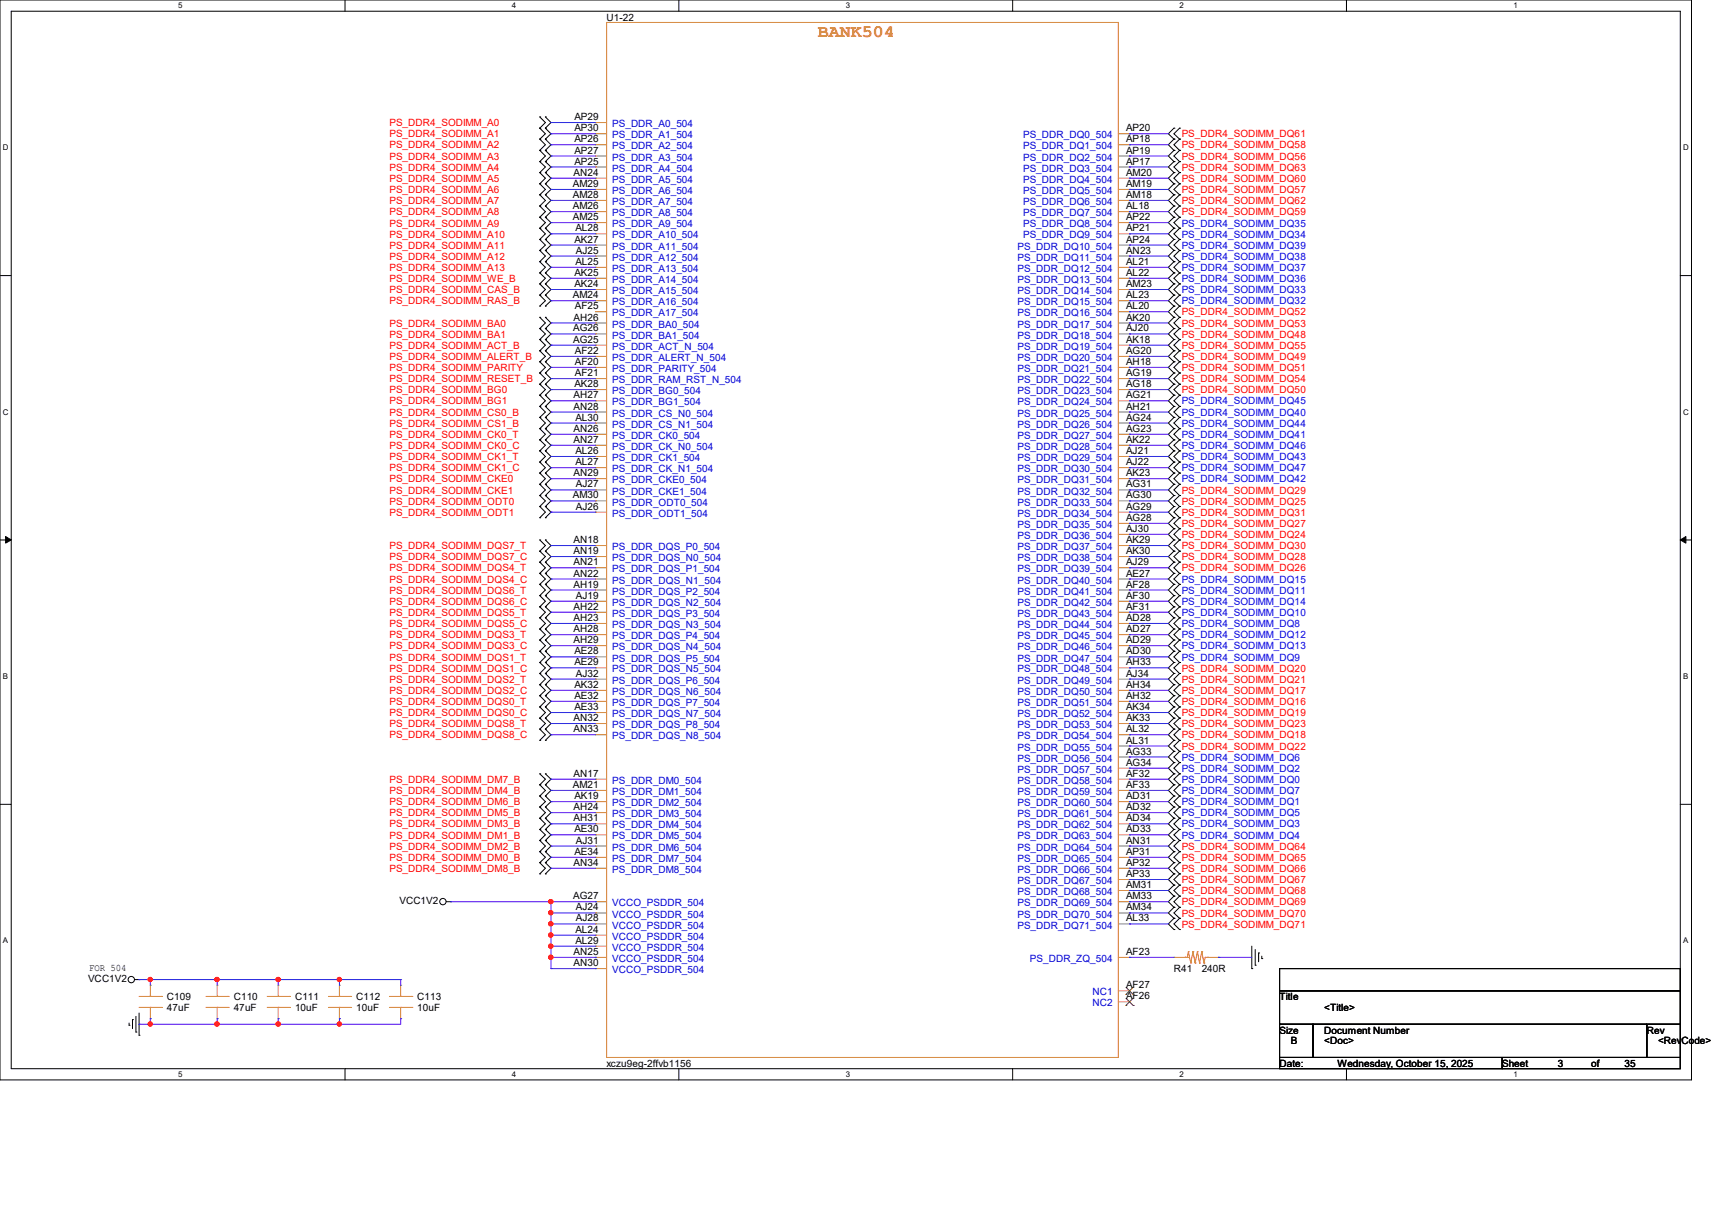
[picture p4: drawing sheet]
<svg xmlns="http://www.w3.org/2000/svg" width="297mm" height="210mm" viewBox="0 0 297 210" stroke-linecap="round" stroke-linejoin="round" font-family="sans-serif">
<defs><g id="words">
<text font-size="3" fill="#cc8006" x="141.9" y="6.4">BANK504</text>
<g font-size="1.7">
<text x="105.2" y="3.6">U1-22</text>
<text x="99.7" y="20.8">AP29</text>
<text x="99.7" y="22.8">AP30</text>
<text x="195.4" y="22.8">AP20</text>
<text x="99.7" y="24.7">AP26</text>
<text x="99.7" y="26.6">AP27</text>
<text x="99.7" y="28.5">AP25</text>
<text x="195.4" y="24.7">AP18</text>
<text x="195.4" y="26.6">AP19</text>
<text x="195.4" y="28.5">AP17</text>
<text x="99.4" y="32.4">AM29</text>
<text x="99.4" y="34.3">AM28</text>
<text x="99.5" y="30.5">AN24</text>
<text x="195.4" y="30.5">AM20</text>
<text x="195.4" y="32.4">AM19</text>
<text x="195.4" y="34.3">AM18</text>
<text x="99.4" y="36.3">AM26</text>
<text x="99.4" y="38.2">AM25</text>
<text x="99.8" y="40.1">AL28</text>
<text x="195.4" y="36.3">AL18</text>
<text x="195.4" y="38.2">AP22</text>
<text x="195.4" y="40.1">AP21</text>
<text x="99.7" y="42.1">AK27</text>
<text x="99.7" y="47.8">AK25</text>
<text x="99.8" y="45.9">AL25</text>
<text x="99.9" y="44">AJ25</text>
<text x="195.4" y="42.1">AP24</text>
<text x="195.4" y="44">AN23</text>
<text x="195.4" y="45.9">AL21</text>
<text x="195.4" y="47.8">AL22</text>
<text x="99.4" y="51.7">AM24</text>
<text x="99.7" y="49.8">AK24</text>
<text x="99.7" y="53.6">AF25</text>
<text x="195.4" y="49.8">AM23</text>
<text x="195.4" y="51.7">AL23</text>
<text x="195.4" y="53.6">AL20</text>
<text x="99.4" y="59.4">AG25</text>
<text x="99.4" y="57.5">AG26</text>
<text x="99.5" y="55.6">AH26</text>
<text x="195.4" y="55.6">AK20</text>
<text x="195.4" y="57.5">AJ20</text>
<text x="195.4" y="59.4">AK18</text>
<text x="99.7" y="61.4">AF22</text>
<text x="99.7" y="63.3">AF20</text>
<text x="99.7" y="65.2">AF21</text>
<text x="195.4" y="61.4">AG20</text>
<text x="195.4" y="63.3">AH18</text>
<text x="195.4" y="65.2">AG19</text>
<text x="99.5" y="69.1">AH27</text>
<text x="99.5" y="71">AN28</text>
<text x="99.7" y="67.1">AK28</text>
<text x="195.4" y="67.1">AG18</text>
<text x="195.4" y="69.1">AG21</text>
<text x="195.4" y="71">AH21</text>
<text x="99.5" y="74.9">AN26</text>
<text x="99.5" y="76.8">AN27</text>
<text x="99.8" y="72.9">AL30</text>
<text x="195.4" y="72.9">AG24</text>
<text x="195.4" y="74.9">AG23</text>
<text x="195.4" y="76.8">AK22</text>
<text x="99.5" y="82.6">AN29</text>
<text x="99.8" y="78.7">AL26</text>
<text x="99.8" y="80.7">AL27</text>
<text x="195.4" y="78.7">AJ21</text>
<text x="195.4" y="80.7">AJ22</text>
<text x="195.4" y="82.6">AK23</text>
<text x="99.4" y="86.4">AM30</text>
<text x="99.9" y="84.5">AJ27</text>
<text x="99.9" y="88.4">AJ26</text>
<text x="195.4" y="84.5">AG31</text>
<text x="195.4" y="86.4">AG30</text>
<text x="195.4" y="88.4">AG29</text>
<text x="99.5" y="94.2">AN18</text>
<text x="195.4" y="90.3">AG28</text>
<text x="195.4" y="92.2">AJ30</text>
<text x="195.4" y="94.2">AK29</text>
<text x="99.5" y="96.1">AN19</text>
<text x="99.5" y="100">AN22</text>
<text x="99.5" y="98">AN21</text>
<text x="99.5" y="101.9">AH19</text>
<text x="195.4" y="96.1">AK30</text>
<text x="195.4" y="98">AJ29</text>
<text x="195.4" y="100">AE27</text>
<text x="195.4" y="101.9">AF28</text>
<text x="99.5" y="107.7">AH23</text>
<text x="99.5" y="105.7">AH22</text>
<text x="99.9" y="103.8">AJ19</text>
<text x="195.4" y="103.8">AF30</text>
<text x="195.4" y="105.7">AF31</text>
<text x="195.4" y="107.7">AD28</text>
<text x="99.5" y="111.5">AH29</text>
<text x="99.5" y="109.6">AH28</text>
<text x="99.7" y="113.5">AE28</text>
<text x="195.4" y="109.6">AD27</text>
<text x="195.4" y="111.5">AD29</text>
<text x="195.4" y="113.5">AD30</text>
<text x="99.7" y="115.4">AE29</text>
<text x="99.7" y="119.3">AK32</text>
<text x="99.9" y="117.3">AJ32</text>
<text x="195.4" y="115.4">AH33</text>
<text x="195.4" y="117.3">AJ34</text>
<text x="195.4" y="119.3">AH34</text>
<text x="99.5" y="125">AN32</text>
<text x="99.7" y="123.1">AE33</text>
<text x="99.7" y="121.2">AE32</text>
<text x="195.4" y="121.2">AH32</text>
<text x="195.4" y="123.1">AK34</text>
<text x="195.4" y="125">AK33</text>
<text x="99.5" y="127">AN33</text>
<text x="195.4" y="127">AL32</text>
<text x="195.4" y="128.9">AL31</text>
<text x="195.4" y="130.8">AG33</text>
<text x="99.4" y="136.6">AM21</text>
<text x="99.5" y="134.7">AN17</text>
<text x="195.4" y="132.8">AG34</text>
<text x="195.4" y="134.7">AF32</text>
<text x="195.4" y="136.6">AF33</text>
<text x="99.5" y="140.5">AH24</text>
<text x="99.5" y="142.4">AH31</text>
<text x="99.7" y="138.6">AK19</text>
<text x="195.4" y="138.6">AD31</text>
<text x="195.4" y="140.5">AD32</text>
<text x="195.4" y="142.4">AD34</text>
<text x="99.7" y="144.4">AE30</text>
<text x="99.7" y="148.2">AE34</text>
<text x="99.9" y="146.3">AJ31</text>
<text x="195.4" y="144.4">AD33</text>
<text x="195.4" y="146.3">AN31</text>
<text x="195.4" y="148.2">AP31</text>
<text x="99.4" y="156">AG27</text>
<text x="99.5" y="150.2">AN34</text>
<text x="195.4" y="150.2">AP32</text>
<text x="195.4" y="152.1">AP33</text>
<text x="195.4" y="154">AM31</text>
<text x="195.4" y="156">AM33</text>
<text x="69.3" y="156.8">VCC1V2</text>
<text x="99.8" y="161.8">AL24</text>
<text x="99.9" y="157.9">AJ24</text>
<text x="99.9" y="159.8">AJ28</text>
<text x="195.4" y="157.9">AM34</text>
<text x="195.4" y="159.8">AL33</text>
<text x="99.5" y="165.6">AN25</text>
<text x="99.5" y="167.6">AN30</text>
<text x="99.8" y="163.7">AL29</text>
<text x="195.4" y="165.6">AF23</text>
<text x="15.3" y="170.3">VCC1V2</text>
<text x="15.5" y="168.4">FOR 504</text>
<text x="29" y="173.4">C109</text>
<text x="40.6" y="173.4">C110</text>
<text x="51.2" y="173.4">C111</text>
<text x="61.8" y="173.4">C112</text>
<text x="72.4" y="173.4">C113</text>
<text x="195.4" y="173.3">AF26</text>
<text x="195.4" y="171.4">AF27</text>
<text x="203.7" y="168.6">R41</text>
<text x="208.5" y="168.6">240R</text>
<text x="222" y="173.4">Title</text>
<text x="29" y="175.3">47uF</text>
<text x="40.6" y="175.3">47uF</text>
<text x="51.2" y="175.3">10uF</text>
<text x="61.8" y="175.3">10uF</text>
<text x="72.4" y="175.3">10uF</text>
<text x="222" y="179.2">Size</text>
<text x="229.7" y="175.3">&lt;Title&gt;</text>
<text x="229.7" y="179.2">Document Number</text>
<text x="285.7" y="179.2">Rev</text>
<text x="105.2" y="185">xczu9eg-2ffvb1156</text>
<text x="222" y="185">Date:</text>
<text x="223.9" y="181.1">B</text>
<text x="229.7" y="181.1">&lt;Doc&gt;</text>
<text x="232.1" y="185">Wednesday, October 15, 2025</text>
<text x="260.6" y="185">Sheet</text>
<text x="270.2" y="185">3</text>
<text x="276" y="185">of</text>
<text x="281.8" y="185">35</text>
<text x="287.7" y="181.1">&lt;RevCode&gt;</text>
</g>
<g font-size="1.7" fill="#f00">
<text x="67.6" y="21.9">PS_DDR4_SODIMM_A0</text>
<text x="67.6" y="23.8">PS_DDR4_SODIMM_A1</text>
<text x="205" y="23.8">PS_DDR4_SODIMM_DQ61</text>
<text x="67.6" y="25.7">PS_DDR4_SODIMM_A2</text>
<text x="67.6" y="27.7">PS_DDR4_SODIMM_A3</text>
<text x="67.6" y="29.6">PS_DDR4_SODIMM_A4</text>
<text x="205" y="29.6">PS_DDR4_SODIMM_DQ63</text>
<text x="205" y="25.7">PS_DDR4_SODIMM_DQ58</text>
<text x="205" y="27.7">PS_DDR4_SODIMM_DQ56</text>
<text x="67.6" y="31.5">PS_DDR4_SODIMM_A5</text>
<text x="67.6" y="33.5">PS_DDR4_SODIMM_A6</text>
<text x="67.6" y="35.4">PS_DDR4_SODIMM_A7</text>
<text x="205" y="35.4">PS_DDR4_SODIMM_DQ62</text>
<text x="205" y="33.5">PS_DDR4_SODIMM_DQ57</text>
<text x="205" y="31.5">PS_DDR4_SODIMM_DQ60</text>
<text x="67.6" y="37.3">PS_DDR4_SODIMM_A8</text>
<text x="67.6" y="39.3">PS_DDR4_SODIMM_A9</text>
<text x="67.6" y="41.2">PS_DDR4_SODIMM_A10</text>
<text x="205" y="37.3">PS_DDR4_SODIMM_DQ59</text>
<text x="67.6" y="43.1">PS_DDR4_SODIMM_A11</text>
<text x="67.6" y="45">PS_DDR4_SODIMM_A12</text>
<text x="67.6" y="47">PS_DDR4_SODIMM_A13</text>
<text x="67.6" y="48.9">PS_DDR4_SODIMM_WE_B</text>
<text x="67.6" y="50.8">PS_DDR4_SODIMM_CAS_B</text>
<text x="67.6" y="52.8">PS_DDR4_SODIMM_RAS_B</text>
<text x="67.6" y="56.6">PS_DDR4_SODIMM_BA0</text>
<text x="67.6" y="58.6">PS_DDR4_SODIMM_BA1</text>
<text x="205" y="58.6">PS_DDR4_SODIMM_DQ48</text>
<text x="205" y="54.7">PS_DDR4_SODIMM_DQ52</text>
<text x="205" y="56.6">PS_DDR4_SODIMM_DQ53</text>
<text x="67.6" y="60.5">PS_DDR4_SODIMM_ACT_B</text>
<text x="67.6" y="62.4">PS_DDR4_SODIMM_ALERT_B</text>
<text x="67.6" y="64.3">PS_DDR4_SODIMM_PARITY</text>
<text x="205" y="60.5">PS_DDR4_SODIMM_DQ55</text>
<text x="205" y="64.3">PS_DDR4_SODIMM_DQ51</text>
<text x="205" y="62.4">PS_DDR4_SODIMM_DQ49</text>
<text x="67.6" y="66.3">PS_DDR4_SODIMM_RESET_B</text>
<text x="67.6" y="68.2">PS_DDR4_SODIMM_BG0</text>
<text x="67.6" y="70.1">PS_DDR4_SODIMM_BG1</text>
<text x="205" y="68.2">PS_DDR4_SODIMM_DQ50</text>
<text x="205" y="66.3">PS_DDR4_SODIMM_DQ54</text>
<text x="67.6" y="72.1">PS_DDR4_SODIMM_CS0_B</text>
<text x="67.6" y="74">PS_DDR4_SODIMM_CS1_B</text>
<text x="67.6" y="75.9">PS_DDR4_SODIMM_CK0_T</text>
<text x="67.6" y="77.9">PS_DDR4_SODIMM_CK0_C</text>
<text x="67.6" y="79.8">PS_DDR4_SODIMM_CK1_T</text>
<text x="67.6" y="81.7">PS_DDR4_SODIMM_CK1_C</text>
<text x="67.6" y="83.6">PS_DDR4_SODIMM_CKE0</text>
<text x="67.6" y="85.6">PS_DDR4_SODIMM_CKE1</text>
<text x="67.6" y="87.5">PS_DDR4_SODIMM_ODT0</text>
<text x="67.6" y="89.4">PS_DDR4_SODIMM_ODT1</text>
<text x="205" y="89.4">PS_DDR4_SODIMM_DQ31</text>
<text x="205" y="87.5">PS_DDR4_SODIMM_DQ25</text>
<text x="205" y="85.6">PS_DDR4_SODIMM_DQ29</text>
<text x="67.6" y="95.2">PS_DDR4_SODIMM_DQS7_T</text>
<text x="205" y="91.4">PS_DDR4_SODIMM_DQ27</text>
<text x="205" y="95.2">PS_DDR4_SODIMM_DQ30</text>
<text x="205" y="93.3">PS_DDR4_SODIMM_DQ24</text>
<text x="67.6" y="97.2">PS_DDR4_SODIMM_DQS7_C</text>
<text x="67.6" y="99.1">PS_DDR4_SODIMM_DQS4_T</text>
<text x="67.6" y="101">PS_DDR4_SODIMM_DQS4_C</text>
<text x="205" y="99.1">PS_DDR4_SODIMM_DQ26</text>
<text x="205" y="97.2">PS_DDR4_SODIMM_DQ28</text>
<text x="67.6" y="106.8">PS_DDR4_SODIMM_DQS5_T</text>
<text x="67.6" y="103">PS_DDR4_SODIMM_DQS6_T</text>
<text x="67.6" y="104.9">PS_DDR4_SODIMM_DQS6_C</text>
<text x="67.6" y="108.8">PS_DDR4_SODIMM_DQS5_C</text>
<text x="67.6" y="110.7">PS_DDR4_SODIMM_DQS3_T</text>
<text x="67.6" y="112.6">PS_DDR4_SODIMM_DQS3_C</text>
<text x="67.6" y="118.4">PS_DDR4_SODIMM_DQS2_T</text>
<text x="67.6" y="114.6">PS_DDR4_SODIMM_DQS1_T</text>
<text x="67.6" y="116.5">PS_DDR4_SODIMM_DQS1_C</text>
<text x="205" y="118.4">PS_DDR4_SODIMM_DQ21</text>
<text x="205" y="116.5">PS_DDR4_SODIMM_DQ20</text>
<text x="67.6" y="122.3">PS_DDR4_SODIMM_DQS0_T</text>
<text x="67.6" y="124.2">PS_DDR4_SODIMM_DQS0_C</text>
<text x="67.6" y="120.4">PS_DDR4_SODIMM_DQS2_C</text>
<text x="205" y="124.2">PS_DDR4_SODIMM_DQ19</text>
<text x="205" y="122.3">PS_DDR4_SODIMM_DQ16</text>
<text x="205" y="120.4">PS_DDR4_SODIMM_DQ17</text>
<text x="67.6" y="126.2">PS_DDR4_SODIMM_DQS8_T</text>
<text x="67.6" y="128.1">PS_DDR4_SODIMM_DQS8_C</text>
<text x="205" y="128.1">PS_DDR4_SODIMM_DQ18</text>
<text x="205" y="130">PS_DDR4_SODIMM_DQ22</text>
<text x="205" y="126.2">PS_DDR4_SODIMM_DQ23</text>
<text x="67.6" y="135.8">PS_DDR4_SODIMM_DM7_B</text>
<text x="67.6" y="137.7">PS_DDR4_SODIMM_DM4_B</text>
<text x="67.6" y="141.6">PS_DDR4_SODIMM_DM5_B</text>
<text x="67.6" y="139.7">PS_DDR4_SODIMM_DM6_B</text>
<text x="67.6" y="143.5">PS_DDR4_SODIMM_DM3_B</text>
<text x="67.6" y="147.4">PS_DDR4_SODIMM_DM2_B</text>
<text x="67.6" y="149.3">PS_DDR4_SODIMM_DM0_B</text>
<text x="67.6" y="145.5">PS_DDR4_SODIMM_DM1_B</text>
<text x="205" y="149.3">PS_DDR4_SODIMM_DQ65</text>
<text x="205" y="147.4">PS_DDR4_SODIMM_DQ64</text>
<text x="67.6" y="151.2">PS_DDR4_SODIMM_DM8_B</text>
<text x="205" y="151.2">PS_DDR4_SODIMM_DQ66</text>
<text x="205" y="153.2">PS_DDR4_SODIMM_DQ67</text>
<text x="205" y="155.1">PS_DDR4_SODIMM_DQ68</text>
<text x="205" y="157">PS_DDR4_SODIMM_DQ69</text>
<text x="205" y="159">PS_DDR4_SODIMM_DQ70</text>
<text x="205" y="160.9">PS_DDR4_SODIMM_DQ71</text>
</g>
<g font-size="1.7" fill="#00c">
<text x="106.2" y="22.1">PS_DDR_A0_504</text>
<text x="106.2" y="24">PS_DDR_A1_504</text>
<text x="106.2" y="25.9">PS_DDR_A2_504</text>
<text x="106.2" y="27.9">PS_DDR_A3_504</text>
<text x="106.2" y="29.8">PS_DDR_A4_504</text>
<text x="177.5" y="24">PS_DDR_DQ0_504</text>
<text x="177.5" y="25.9">PS_DDR_DQ1_504</text>
<text x="177.5" y="27.9">PS_DDR_DQ2_504</text>
<text x="177.5" y="29.8">PS_DDR_DQ3_504</text>
<text x="106.2" y="31.7">PS_DDR_A5_504</text>
<text x="106.2" y="33.7">PS_DDR_A6_504</text>
<text x="106.2" y="35.6">PS_DDR_A7_504</text>
<text x="177.5" y="31.7">PS_DDR_DQ4_504</text>
<text x="177.5" y="33.7">PS_DDR_DQ5_504</text>
<text x="177.5" y="35.6">PS_DDR_DQ6_504</text>
<text x="106.2" y="41.4">PS_DDR_A10_504</text>
<text x="106.2" y="37.5">PS_DDR_A8_504</text>
<text x="106.2" y="39.4">PS_DDR_A9_504</text>
<text x="177.5" y="37.5">PS_DDR_DQ7_504</text>
<text x="177.5" y="39.4">PS_DDR_DQ8_504</text>
<text x="177.5" y="41.4">PS_DDR_DQ9_504</text>
<text x="106.2" y="43.3">PS_DDR_A11_504</text>
<text x="106.2" y="45.2">PS_DDR_A12_504</text>
<text x="106.2" y="47.2">PS_DDR_A13_504</text>
<text x="176.5" y="43.3">PS_DDR_DQ10_504</text>
<text x="176.5" y="45.2">PS_DDR_DQ11_504</text>
<text x="176.5" y="47.2">PS_DDR_DQ12_504</text>
<text x="106.2" y="49.1">PS_DDR_A14_504</text>
<text x="106.2" y="51">PS_DDR_A15_504</text>
<text x="106.2" y="53">PS_DDR_A16_504</text>
<text x="176.5" y="49.1">PS_DDR_DQ13_504</text>
<text x="176.5" y="51">PS_DDR_DQ14_504</text>
<text x="176.5" y="53">PS_DDR_DQ15_504</text>
<text x="106.2" y="54.9">PS_DDR_A17_504</text>
<text x="106.2" y="56.8">PS_DDR_BA0_504</text>
<text x="106.2" y="58.7">PS_DDR_BA1_504</text>
<text x="176.5" y="54.9">PS_DDR_DQ16_504</text>
<text x="176.5" y="56.8">PS_DDR_DQ17_504</text>
<text x="176.5" y="58.7">PS_DDR_DQ18_504</text>
<text x="106.2" y="60.7">PS_DDR_ACT_N_504</text>
<text x="106.2" y="62.6">PS_DDR_ALERT_N_504</text>
<text x="106.2" y="64.5">PS_DDR_PARITY_504</text>
<text x="176.5" y="60.7">PS_DDR_DQ19_504</text>
<text x="176.5" y="62.6">PS_DDR_DQ20_504</text>
<text x="176.5" y="64.5">PS_DDR_DQ21_504</text>
<text x="106.2" y="68.4">PS_DDR_BG0_504</text>
<text x="106.2" y="70.3">PS_DDR_BG1_504</text>
<text x="106.2" y="66.5">PS_DDR_RAM_RST_N_504</text>
<text x="176.5" y="66.5">PS_DDR_DQ22_504</text>
<text x="176.5" y="68.4">PS_DDR_DQ23_504</text>
<text x="176.5" y="70.3">PS_DDR_DQ24_504</text>
<text x="106.2" y="76.1">PS_DDR_CK0_504</text>
<text x="106.2" y="72.3">PS_DDR_CS_N0_504</text>
<text x="106.2" y="74.2">PS_DDR_CS_N1_504</text>
<text x="176.5" y="72.3">PS_DDR_DQ25_504</text>
<text x="176.5" y="74.2">PS_DDR_DQ26_504</text>
<text x="176.5" y="76.1">PS_DDR_DQ27_504</text>
<text x="106.2" y="80">PS_DDR_CK1_504</text>
<text x="106.2" y="83.8">PS_DDR_CKE0_504</text>
<text x="106.2" y="78">PS_DDR_CK_N0_504</text>
<text x="106.2" y="81.9">PS_DDR_CK_N1_504</text>
<text x="176.5" y="78">PS_DDR_DQ28_504</text>
<text x="176.5" y="80">PS_DDR_DQ29_504</text>
<text x="176.5" y="81.9">PS_DDR_DQ30_504</text>
<text x="176.5" y="83.8">PS_DDR_DQ31_504</text>
<text x="106.2" y="85.8">PS_DDR_CKE1_504</text>
<text x="106.2" y="87.7">PS_DDR_ODT0_504</text>
<text x="106.2" y="89.6">PS_DDR_ODT1_504</text>
<text x="176.5" y="85.8">PS_DDR_DQ32_504</text>
<text x="176.5" y="87.7">PS_DDR_DQ33_504</text>
<text x="176.5" y="89.6">PS_DDR_DQ34_504</text>
<text x="106.2" y="95.4">PS_DDR_DQS_P0_504</text>
<text x="176.5" y="91.6">PS_DDR_DQ35_504</text>
<text x="176.5" y="93.5">PS_DDR_DQ36_504</text>
<text x="176.5" y="95.4">PS_DDR_DQ37_504</text>
<text x="106.2" y="97.3">PS_DDR_DQS_N0_504</text>
<text x="106.2" y="101.2">PS_DDR_DQS_N1_504</text>
<text x="106.2" y="99.3">PS_DDR_DQS_P1_504</text>
<text x="176.5" y="97.3">PS_DDR_DQ38_504</text>
<text x="176.5" y="99.3">PS_DDR_DQ39_504</text>
<text x="176.5" y="101.2">PS_DDR_DQ40_504</text>
<text x="106.2" y="105.1">PS_DDR_DQS_N2_504</text>
<text x="106.2" y="103.1">PS_DDR_DQS_P2_504</text>
<text x="106.2" y="107">PS_DDR_DQS_P3_504</text>
<text x="176.5" y="103.1">PS_DDR_DQ41_504</text>
<text x="176.5" y="105.1">PS_DDR_DQ42_504</text>
<text x="176.5" y="107">PS_DDR_DQ43_504</text>
<text x="106.2" y="108.9">PS_DDR_DQS_N3_504</text>
<text x="106.2" y="112.8">PS_DDR_DQS_N4_504</text>
<text x="106.2" y="110.9">PS_DDR_DQS_P4_504</text>
<text x="176.5" y="108.9">PS_DDR_DQ44_504</text>
<text x="176.5" y="110.9">PS_DDR_DQ45_504</text>
<text x="176.5" y="112.8">PS_DDR_DQ46_504</text>
<text x="106.2" y="116.6">PS_DDR_DQS_N5_504</text>
<text x="106.2" y="114.7">PS_DDR_DQS_P5_504</text>
<text x="106.2" y="118.6">PS_DDR_DQS_P6_504</text>
<text x="176.5" y="114.7">PS_DDR_DQ47_504</text>
<text x="176.5" y="116.6">PS_DDR_DQ48_504</text>
<text x="176.5" y="118.6">PS_DDR_DQ49_504</text>
<text x="106.2" y="120.5">PS_DDR_DQS_N6_504</text>
<text x="106.2" y="124.4">PS_DDR_DQS_N7_504</text>
<text x="106.2" y="122.4">PS_DDR_DQS_P7_504</text>
<text x="176.5" y="120.5">PS_DDR_DQ50_504</text>
<text x="176.5" y="122.4">PS_DDR_DQ51_504</text>
<text x="176.5" y="124.4">PS_DDR_DQ52_504</text>
<text x="106.2" y="128.2">PS_DDR_DQS_N8_504</text>
<text x="106.2" y="126.3">PS_DDR_DQS_P8_504</text>
<text x="176.5" y="126.3">PS_DDR_DQ53_504</text>
<text x="176.5" y="128.2">PS_DDR_DQ54_504</text>
<text x="176.5" y="130.2">PS_DDR_DQ55_504</text>
<text x="106.2" y="135.9">PS_DDR_DM0_504</text>
<text x="106.2" y="137.9">PS_DDR_DM1_504</text>
<text x="176.5" y="132.1">PS_DDR_DQ56_504</text>
<text x="176.5" y="134">PS_DDR_DQ57_504</text>
<text x="176.5" y="135.9">PS_DDR_DQ58_504</text>
<text x="176.5" y="137.9">PS_DDR_DQ59_504</text>
<text x="106.2" y="139.8">PS_DDR_DM2_504</text>
<text x="106.2" y="141.7">PS_DDR_DM3_504</text>
<text x="106.2" y="143.7">PS_DDR_DM4_504</text>
<text x="176.5" y="139.8">PS_DDR_DQ60_504</text>
<text x="176.5" y="141.7">PS_DDR_DQ61_504</text>
<text x="176.5" y="143.7">PS_DDR_DQ62_504</text>
<text x="106.2" y="145.6">PS_DDR_DM5_504</text>
<text x="106.2" y="147.5">PS_DDR_DM6_504</text>
<text x="106.2" y="149.5">PS_DDR_DM7_504</text>
<text x="176.5" y="145.6">PS_DDR_DQ63_504</text>
<text x="176.5" y="147.5">PS_DDR_DQ64_504</text>
<text x="176.5" y="149.5">PS_DDR_DQ65_504</text>
<text x="106.2" y="151.4">PS_DDR_DM8_504</text>
<text x="176.5" y="151.4">PS_DDR_DQ66_504</text>
<text x="176.5" y="153.3">PS_DDR_DQ67_504</text>
<text x="176.5" y="155.2">PS_DDR_DQ68_504</text>
<text x="106.2" y="157.2">VCCO_PSDDR_504</text>
<text x="106.2" y="159.1">VCCO_PSDDR_504</text>
<text x="106.2" y="161">VCCO_PSDDR_504</text>
<text x="176.5" y="157.2">PS_DDR_DQ69_504</text>
<text x="176.5" y="159.1">PS_DDR_DQ70_504</text>
<text x="176.5" y="161">PS_DDR_DQ71_504</text>
<text x="106.2" y="163">VCCO_PSDDR_504</text>
<text x="106.2" y="164.9">VCCO_PSDDR_504</text>
<text x="106.2" y="166.8">VCCO_PSDDR_504</text>
<text x="178.7" y="166.8">PS_DDR_ZQ_504</text>
<text x="106.2" y="168.8">VCCO_PSDDR_504</text>
<text x="189.5" y="172.6">NC1</text>
<text x="189.5" y="174.5">NC2</text>
</g>
<g font-size="1.7" fill="#00f">
<text x="205" y="39.3">PS_DDR4_SODIMM_DQ35</text>
<text x="205" y="41.2">PS_DDR4_SODIMM_DQ34</text>
<text x="205" y="45">PS_DDR4_SODIMM_DQ38</text>
<text x="205" y="43.1">PS_DDR4_SODIMM_DQ39</text>
<text x="205" y="47">PS_DDR4_SODIMM_DQ37</text>
<text x="205" y="50.8">PS_DDR4_SODIMM_DQ33</text>
<text x="205" y="52.8">PS_DDR4_SODIMM_DQ32</text>
<text x="205" y="48.9">PS_DDR4_SODIMM_DQ36</text>
<text x="205" y="70.1">PS_DDR4_SODIMM_DQ45</text>
<text x="205" y="77.9">PS_DDR4_SODIMM_DQ46</text>
<text x="205" y="72.1">PS_DDR4_SODIMM_DQ40</text>
<text x="205" y="74">PS_DDR4_SODIMM_DQ44</text>
<text x="205" y="75.9">PS_DDR4_SODIMM_DQ41</text>
<text x="205" y="79.8">PS_DDR4_SODIMM_DQ43</text>
<text x="205" y="81.7">PS_DDR4_SODIMM_DQ47</text>
<text x="205" y="83.6">PS_DDR4_SODIMM_DQ42</text>
<text x="205" y="101">PS_DDR4_SODIMM_DQ15</text>
<text x="205" y="103">PS_DDR4_SODIMM_DQ11</text>
<text x="205" y="104.9">PS_DDR4_SODIMM_DQ14</text>
<text x="205" y="106.8">PS_DDR4_SODIMM_DQ10</text>
<text x="205" y="112.6">PS_DDR4_SODIMM_DQ13</text>
<text x="205" y="108.8">PS_DDR4_SODIMM_DQ8</text>
<text x="205" y="110.7">PS_DDR4_SODIMM_DQ12</text>
<text x="205" y="114.6">PS_DDR4_SODIMM_DQ9</text>
<text x="205" y="131.9">PS_DDR4_SODIMM_DQ6</text>
<text x="205" y="133.9">PS_DDR4_SODIMM_DQ2</text>
<text x="205" y="135.8">PS_DDR4_SODIMM_DQ0</text>
<text x="205" y="137.7">PS_DDR4_SODIMM_DQ7</text>
<text x="205" y="143.5">PS_DDR4_SODIMM_DQ3</text>
<text x="205" y="141.6">PS_DDR4_SODIMM_DQ5</text>
<text x="205" y="139.7">PS_DDR4_SODIMM_DQ1</text>
<text x="205" y="145.5">PS_DDR4_SODIMM_DQ4</text>
</g>
<g font-size="1.4">
<text x="30.9" y="1.4">5</text>
<text x="88.8" y="1.4">4</text>
<text x="146.7" y="1.4">3</text>
<text x="204.6" y="1.4">2</text>
<text x="262.6" y="1.4">1</text>
<text x=".5" y="26.1">D</text>
<text x="292" y="26.1">D</text>
<text x=".5" y="71.9">C</text>
<text x="292" y="71.9">C</text>
<text x=".5" y="117.8">B</text>
<text x="292" y="117.8">B</text>
<text x=".5" y="163.6">A</text>
<text x="292" y="163.6">A</text>
<text x="30.9" y="186.8">5</text>
<text x="88.8" y="186.8">4</text>
<text x="146.7" y="186.8">3</text>
<text x="204.6" y="186.8">2</text>
<text x="262.6" y="186.8">1</text>
</g>
</g></defs>
<path d="M0 0h293.5v187.3h-293.5zM1.9 1.9h289.6v183.4h-289.6z" fill="none" stroke="#000" stroke-width=".17"/>
<g fill="#fff">
<path d="M30.9 .2h.8v1.5h-.8z"/>
<path d="M30.9 185.5h.8v1.6h-.8z"/>
</g>
<path d="M59.9 0v1.9M59.9 185.3v2" fill="none" stroke="#000" stroke-width=".17"/>
<g fill="#fff">
<path d="M88.8 .2h.8v1.5h-.8z"/>
<path d="M88.8 185.5h.8v1.6h-.8z"/>
</g>
<path d="M117.8 0v1.9M117.8 185.3v2" fill="none" stroke="#000" stroke-width=".17"/>
<g fill="#fff">
<path d="M146.7 .2h.8v1.5h-.8z"/>
<path d="M146.7 185.5h.8v1.6h-.8z"/>
</g>
<path d="M175.7 0v1.9M175.7 185.3v2" fill="none" stroke="#000" stroke-width=".17"/>
<g fill="#fff">
<path d="M204.6 .2h.8v1.5h-.8z"/>
<path d="M204.6 185.5h.8v1.6h-.8z"/>
</g>
<path d="M233.6 0v1.9M233.6 185.3v2" fill="none" stroke="#000" stroke-width=".17"/>
<g fill="#fff">
<path d="M262.6 .2h.7v1.5h-.7z"/>
<path d="M262.6 185.5h.7v1.6h-.7z"/>
<path d="M.5 24.8h1v1.6h-1z"/>
<path d="M292 24.8h1v1.6h-1z"/>
<path d="M.5 70.7h1v1.5h-1z"/>
<path d="M292 70.7h1v1.5h-1z"/>
</g>
<path d="M0 47.8h1.9M291.5 47.8h2" fill="none" stroke="#000" stroke-width=".17"/>
<g fill="#fff">
<path d="M.5 116.5h.9v1.6h-.9z"/>
<path d="M292 116.5h.9v1.6h-.9z"/>
</g>
<path d="M0 93.6h1.9M291.5 93.6h2" fill="none" stroke="#000" stroke-width=".17"/>
<path d="M1 93l.9 .6-.9 .6zM291.5 93.6l1-.6v1.2z" fill="#000" stroke="#000" stroke-width=".17"/>
<g fill="#fff">
<path d="M.5 162.4h.9v1.5h-.9z"/>
<path d="M292 162.4h.9v1.5h-.9z"/>
</g>
<g fill="none" stroke="#000" stroke-width=".17">
<path d="M93.6 22.2h.1M93.6 20.3h.1M93.6 24.1h.1M93.6 26.1h.1M93.6 28h.1M93.6 29.9h.1M93.6 31.9h.1M93.6 33.8h.1M93.6 35.7h.1M93.6 37.7h.1M93.6 39.6h.1M93.6 20.3l1 1-1 .9"/>
<path d="M93.6 22.2l1 1-1 .9M93.6 24.1l1 1-1 1M93.6 26.1l1 1-1 .9M93.6 28l1 1-1 .9M93.6 29.9l1 1-1 1M93.6 31.9l1 1-1 .9M93.6 33.8l1 1-1 .9M93.6 35.7l1 1-1 1M93.6 37.7l1 .9-1 1M93.6 39.6l1 1-1 .9M94.6 20.3h.1M94.6 22.2h.1"/>
<path d="M94.6 24.1h.1M94.6 26.1h.1M94.6 28h.1M94.6 29.9h.1M94.6 31.9h.1M94.6 33.8h.1M94.6 35.7h.1M94.6 37.7h.1M94.6 39.6h.1M94.6 20.3l1 1-1 .9M94.6 22.2l1 1-1 .9M94.6 24.1l1 1-1 1"/>
<path d="M94.6 26.1l1 1-1 .9M94.6 28l1 1-1 .9M94.6 29.9l1 1-1 1M94.6 31.9l1 1-1 .9M94.6 33.8l1 1-1 .9M94.6 35.7l1 1-1 1M94.6 37.7l1 .9-1 1M94.6 39.6l1 1-1 .9M203.7 35.7h.1M203.7 37.7h.1M203.7 28h.1M203.7 29.9h.1"/>
<path d="M203.7 33.8h.1M203.7 24.1h.1M203.7 26.1h.1M203.7 22.2h.1M203.7 31.9h.1M203.7 39.6h.1M203.7 35.7l-1 1 1 1M203.7 28l-1 1 1 .9M203.7 33.8l-1 1 1 .9M203.7 24.1l-1 1 1 1M203.7 26.1l-1 1 1 .9M203.7 22.2l-1 1 1 .9"/>
<path d="M203.7 31.9l-1 1 1 .9M203.7 29.9l-1 1 1 1M203.7 37.7l-1 .9 1 1M203.7 39.6l-1 1 1 .9M204.6 37.7h.1M204.6 35.7h.1M204.6 29.9h.1M204.6 28h.1M204.6 33.8h.1M204.6 26.1h.1M204.6 24.1h.1M204.6 22.2h.1"/>
<path d="M204.6 31.9h.1M204.6 39.6h.1M204.6 35.7l-.9 1 .9 1M204.6 28l-.9 1 .9 .9M204.6 33.8l-.9 1 .9 .9M204.6 24.1l-.9 1 .9 1M204.6 26.1l-.9 1 .9 .9M204.6 22.2l-.9 1 .9 .9M204.6 31.9l-.9 1 .9 .9M204.6 29.9l-.9 1 .9 1M204.6 37.7l-.9 .9 .9 1M204.6 39.6l-.9 1 .9 .9"/>
<path d="M93.6 41.5h.1M93.6 43.4h.1M93.6 45.4h.1M93.6 47.3h.1M93.6 49.2h.1M93.6 51.2h.1M93.6 53.1h.1M93.6 57h.1M93.6 55h.1M93.6 58.9h.1M93.6 41.5l1 1-1 .9M93.6 43.4l1 1-1 1"/>
<path d="M93.6 45.4l1 1-1 .9M93.6 47.3l1 1-1 .9M93.6 49.2l1 1-1 1M93.6 51.2l1 1-1 .9M93.6 55l1 1-1 1M93.6 57l1 .9-1 1M93.6 58.9l1 1-1 .9M94.6 41.5h.1M94.6 43.4h.1M94.6 45.4h.1M94.6 47.3h.1M94.6 49.2h.1"/>
<path d="M94.6 51.2h.1M94.6 53.1h.1M94.6 55h.1M94.6 57h.1M94.6 58.9h.1M94.6 41.5l1 1-1 .9M94.6 43.4l1 1-1 1M94.6 45.4l1 1-1 .9M94.6 47.3l1 1-1 .9M94.6 49.2l1 1-1 1M94.6 51.2l1 1-1 .9M94.6 55l1 1-1 1"/>
<path d="M94.6 57l1 .9-1 1M94.6 58.9l1 1-1 .9M203.7 58.9h.1M203.7 57h.1M203.7 53.1h.1M203.7 55h.1M203.7 41.5h.1M203.7 43.4h.1M203.7 45.4h.1M203.7 49.2h.1M203.7 51.2h.1M203.7 47.3h.1"/>
<path d="M203.7 58.9l-1 1 1 .9M203.7 57l-1 .9 1 1M203.7 53.1l-1 1 1 .9M203.7 55l-1 1 1 1M203.7 43.4l-1 1 1 1M203.7 41.5l-1 1 1 .9M203.7 49.2l-1 1 1 1M203.7 45.4l-1 1 1 .9M203.7 51.2l-1 1 1 .9M203.7 47.3l-1 1 1 .9M204.6 58.9h.1M204.6 57h.1"/>
<path d="M204.6 55h.1M204.6 53.1h.1M204.6 41.5h.1M204.6 45.4h.1M204.6 43.4h.1M204.6 51.2h.1M204.6 49.2h.1M204.6 47.3h.1M204.6 58.9l-.9 1 .9 .9M204.6 57l-.9 .9 .9 1M204.6 53.1l-.9 1 .9 .9M204.6 55l-.9 1 .9 1"/>
<path d="M204.6 43.4l-.9 1 .9 1M204.6 41.5l-.9 1 .9 .9M204.6 49.2l-.9 1 .9 1M204.6 45.4l-.9 1 .9 .9M204.6 51.2l-.9 1 .9 .9M204.6 47.3l-.9 1 .9 .9M93.6 60.8h.1M93.6 62.7h.1M93.6 64.7h.1M93.6 66.6h.1M93.6 68.5h.1M93.6 70.5h.1"/>
<path d="M93.6 72.4h.1M93.6 74.3h.1M93.6 76.3h.1M93.6 78.2h.1M93.6 60.8l1 1-1 .9M93.6 62.7l1 1-1 1M93.6 64.7l1 1-1 .9M93.6 66.6l1 1-1 .9M93.6 68.5l1 1-1 1M93.6 70.5l1 1-1 .9M93.6 72.4l1 1-1 .9M93.6 74.3l1 1-1 1"/>
<path d="M93.6 76.3l1 .9-1 1M93.6 78.2l1 1-1 .9M94.6 60.8h.1M94.6 62.7h.1M94.6 64.7h.1M94.6 66.6h.1M94.6 68.5h.1M94.6 70.5h.1M94.6 72.4h.1M94.6 74.3h.1M94.6 76.3h.1M94.6 78.2h.1"/>
<path d="M94.6 60.8l1 1-1 .9M94.6 62.7l1 1-1 1M94.6 64.7l1 1-1 .9M94.6 66.6l1 1-1 .9M94.6 68.5l1 1-1 1M94.6 70.5l1 1-1 .9M94.6 72.4l1 1-1 .9M94.6 74.3l1 1-1 1M94.6 76.3l1 .9-1 1M94.6 78.2l1 1-1 .9M203.7 78.2h.1M203.7 76.3h.1"/>
<path d="M203.7 70.5h.1M203.7 72.4h.1M203.7 74.3h.1M203.7 68.5h.1M203.7 66.6h.1M203.7 64.7h.1M203.7 60.8h.1M203.7 62.7h.1M203.7 78.2l-1 1 1 .9M203.7 76.3l-1 .9 1 1M203.7 70.5l-1 1 1 .9M203.7 72.4l-1 1 1 .9"/>
<path d="M203.7 74.3l-1 1 1 1M203.7 68.5l-1 1 1 1M203.7 66.6l-1 1 1 .9M203.7 64.7l-1 1 1 .9M203.7 62.7l-1 1 1 1M203.7 60.8l-1 1 1 .9M204.6 78.2h.1M204.6 76.3h.1M204.6 72.4h.1M204.6 70.5h.1M204.6 74.3h.1M204.6 68.5h.1"/>
<path d="M204.6 66.6h.1M204.6 64.7h.1M204.6 60.8h.1M204.6 62.7h.1M204.6 78.2l-.9 1 .9 .9M204.6 76.3l-.9 .9 .9 1M204.6 70.5l-.9 1 .9 .9M204.6 72.4l-.9 1 .9 .9M204.6 74.3l-.9 1 .9 1M204.6 68.5l-.9 1 .9 1M204.6 66.6l-.9 1 .9 .9M204.6 64.7l-.9 1 .9 .9"/>
<path d="M204.6 62.7l-.9 1 .9 1M204.6 60.8l-.9 1 .9 .9M93.6 80.1h.1M93.6 82h.1M93.6 84h.1M93.6 85.9h.1M93.6 87.8h.1M93.6 89.8h.1M93.6 95.6h.1M93.6 93.6h.1M93.6 97.5h.1M93.6 99.4h.1"/>
<path d="M93.6 80.1l1 1-1 .9M93.6 82l1 1-1 1M93.6 84l1 1-1 .9M93.6 85.9l1 1-1 .9M93.6 87.8l1 1-1 1M93.6 93.6l1 1-1 1M93.6 95.6l1 .9-1 1M93.6 97.5l1 1-1 .9M93.6 99.4l1 1-1 .9M94.6 80.1h.1M94.6 82h.1M94.6 84h.1"/>
<path d="M94.6 85.9h.1M94.6 87.8h.1M94.6 89.8h.1M94.6 93.6h.1M94.6 95.6h.1M94.6 97.5h.1M94.6 99.4h.1M94.6 80.1l1 1-1 .9M94.6 82l1 1-1 1M94.6 84l1 1-1 .9M94.6 85.9l1 1-1 .9M94.6 87.8l1 1-1 1"/>
<path d="M94.6 93.6l1 1-1 1M94.6 95.6l1 .9-1 1M94.6 97.5l1 1-1 .9M94.6 99.4l1 1-1 .9M203.7 80.1h.1M203.7 82h.1M203.7 84h.1M203.7 89.8h.1M203.7 91.7h.1M203.7 87.8h.1M203.7 93.6h.1M203.7 95.6h.1"/>
<path d="M203.7 97.5h.1M203.7 99.4h.1M203.7 85.9h.1M203.7 80.1l-1 1 1 .9M203.7 82l-1 1 1 1M203.7 89.8l-1 1 1 .9M203.7 87.8l-1 1 1 1M203.7 93.6l-1 1 1 1M203.7 97.5l-1 1 1 .9M203.7 95.6l-1 .9 1 1M203.7 91.7l-1 1 1 .9M203.7 85.9l-1 1 1 .9"/>
<path d="M203.7 84l-1 1 1 .9M203.7 99.4l-1 1 1 .9M204.6 80.1h.1M204.6 82h.1M204.6 84h.1M204.6 91.7h.1M204.6 89.8h.1M204.6 87.8h.1M204.6 95.6h.1M204.6 93.6h.1M204.6 99.4h.1M204.6 97.5h.1"/>
<path d="M204.6 85.9h.1M204.6 80.1l-.9 1 .9 .9M204.6 82l-.9 1 .9 1M204.6 89.8l-.9 1 .9 .9M204.6 87.8l-.9 1 .9 1M204.6 93.6l-.9 1 .9 1M204.6 97.5l-.9 1 .9 .9M204.6 95.6l-.9 .9 .9 1M204.6 91.7l-.9 1 .9 .9M204.6 85.9l-.9 1 .9 .9M204.6 84l-.9 1 .9 .9M204.6 99.4l-.9 1 .9 .9"/>
<path d="M93.6 107.1h.1M93.6 105.2h.1M93.6 109.1h.1M93.6 118.7h.1M93.6 116.8h.1M93.6 103.3h.1M93.6 101.3h.1M93.6 111h.1M93.6 112.9h.1M93.6 114.9h.1M93.6 105.2l1 1-1 .9M93.6 107.1l1 1-1 1"/>
<path d="M93.6 116.8l1 1-1 .9M93.6 118.7l1 1-1 .9M93.6 101.3l1 1-1 1M93.6 103.3l1 1-1 .9M93.6 109.1l1 1-1 .9M93.6 111l1 1-1 .9M93.6 112.9l1 1-1 1M93.6 114.9l1 .9-1 1M94.6 105.2h.1M94.6 107.1h.1M94.6 109.1h.1M94.6 116.8h.1"/>
<path d="M94.6 118.7h.1M94.6 101.3h.1M94.6 103.3h.1M94.6 111h.1M94.6 112.9h.1M94.6 114.9h.1M94.6 105.2l1 1-1 .9M94.6 107.1l1 1-1 1M94.6 116.8l1 1-1 .9M94.6 118.7l1 1-1 .9M94.6 101.3l1 1-1 1M94.6 103.3l1 1-1 .9"/>
<path d="M94.6 109.1l1 1-1 .9M94.6 111l1 1-1 .9M94.6 112.9l1 1-1 1M94.6 114.9l1 .9-1 1M203.7 116.8h.1M203.7 118.7h.1M203.7 114.9h.1M203.7 101.3h.1M203.7 103.3h.1M203.7 105.2h.1M203.7 107.1h.1M203.7 112.9h.1"/>
<path d="M203.7 111h.1M203.7 109.1h.1M203.7 116.8l-1 1 1 .9M203.7 118.7l-1 1 1 .9M203.7 114.9l-1 .9 1 1M203.7 101.3l-1 1 1 1M203.7 103.3l-1 1 1 .9M203.7 105.2l-1 1 1 .9M203.7 112.9l-1 1 1 1M203.7 111l-1 1 1 .9M203.7 107.1l-1 1 1 1M203.7 109.1l-1 1 1 .9"/>
<path d="M204.6 118.7h.1M204.6 116.8h.1M204.6 114.9h.1M204.6 103.3h.1M204.6 101.3h.1M204.6 105.2h.1M204.6 107.1h.1M204.6 112.9h.1M204.6 111h.1M204.6 109.1h.1M204.6 116.8l-.9 1 .9 .9M204.6 118.7l-.9 1 .9 .9"/>
<path d="M204.6 114.9l-.9 .9 .9 1M204.6 101.3l-.9 1 .9 1M204.6 103.3l-.9 1 .9 .9M204.6 105.2l-.9 1 .9 .9M204.6 112.9l-.9 1 .9 1M204.6 111l-.9 1 .9 .9M204.6 107.1l-.9 1 .9 1M204.6 109.1l-.9 1 .9 .9M0 139.5h1.9M93.6 126.4h.1M93.6 124.5h.1M93.6 128.4h.1"/>
<path d="M93.6 122.6h.1M93.6 120.6h.1M93.6 136.1h.1M93.6 134.2h.1M93.6 140h.1M93.6 138h.1M93.6 124.5l1 1-1 .9M93.6 126.4l1 1-1 1M93.6 120.6l1 1-1 1M93.6 122.6l1 1-1 .9M93.6 134.2l1 .9-1 1M93.6 140l1 .9-1 1"/>
<path d="M93.6 138l1 1-1 1M93.6 136.1l1 1-1 .9M94.6 124.5h.1M94.6 126.4h.1M94.6 128.4h.1M94.6 120.6h.1M94.6 122.6h.1M94.6 134.2h.1M94.6 136.1h.1M94.6 140h.1M94.6 138h.1M94.6 124.5l1 1-1 .9"/>
<path d="M94.6 126.4l1 1-1 1M94.6 120.6l1 1-1 1M94.6 122.6l1 1-1 .9M94.6 134.2l1 .9-1 1M94.6 140l1 .9-1 1M94.6 138l1 1-1 1M94.6 136.1l1 1-1 .9M203.7 126.4h.1M203.7 128.4h.1M203.7 130.3h.1M203.7 124.5h.1M203.7 122.6h.1"/>
<path d="M203.7 120.6h.1M203.7 132.2h.1M203.7 134.2h.1M203.7 136.1h.1M203.7 138h.1M203.7 140h.1M203.7 126.4l-1 1 1 1M203.7 128.4l-1 1 1 .9M203.7 124.5l-1 1 1 .9M203.7 122.6l-1 1 1 .9M203.7 120.6l-1 1 1 1M203.7 132.2l-1 1 1 1"/>
<path d="M203.7 130.3l-1 1 1 .9M203.7 134.2l-1 .9 1 1M203.7 136.1l-1 1 1 .9M203.7 140l-1 .9 1 1M203.7 138l-1 1 1 1M204.6 128.4h.1M204.6 126.4h.1M204.6 130.3h.1M204.6 124.5h.1M204.6 122.6h.1M204.6 120.6h.1M204.6 134.2h.1"/>
<path d="M204.6 132.2h.1M204.6 136.1h.1M204.6 138h.1M204.6 140h.1M204.6 126.4l-.9 1 .9 1M204.6 128.4l-.9 1 .9 .9M204.6 124.5l-.9 1 .9 .9M204.6 122.6l-.9 1 .9 .9M204.6 120.6l-.9 1 .9 1M204.6 132.2l-.9 1 .9 1M204.6 130.3l-.9 1 .9 .9M204.6 134.2l-.9 .9 .9 1"/>
<path d="M204.6 136.1l-.9 1 .9 .9M204.6 140l-.9 .9 .9 1M204.6 138l-.9 1 .9 1M291.5 139.5h2M77.4 156.4h.8M78.2 156.4h.1M93.6 151.6h.1M93.6 149.6h.1M93.6 141.9h.1M93.6 147.7h.1M93.6 145.8h.1M93.6 143.8h.1"/>
<path d="M93.6 149.6l1 1-1 1M93.6 143.8l1 1-1 1M93.6 141.9l1 1-1 .9M93.6 145.8l1 .9-1 1M93.6 147.7l1 1-1 .9M94.6 149.6h.1M94.6 151.6h.1M94.6 141.9h.1M94.6 145.8h.1M94.6 147.7h.1M94.6 143.8h.1M94.6 149.6l1 1-1 1"/>
<path d="M94.6 143.8l1 1-1 1M94.6 141.9l1 1-1 .9M94.6 145.8l1 .9-1 1M94.6 147.7l1 1-1 .9M203.7 147.7h.1M203.7 149.6h.1M203.7 151.6h.1M203.7 153.5h.1M203.7 155.4h.1M203.7 157.4h.1M203.7 159.3h.1M203.7 145.8h.1"/>
<path d="M203.7 141.9h.1M203.7 143.8h.1M203.7 147.7l-1 1 1 .9M203.7 149.6l-1 1 1 1M203.7 151.6l-1 .9 1 1M203.7 153.5l-1 .9 1 1M203.7 155.4l-1 1 1 1M203.7 157.4l-1 .9 1 1M203.7 159.3l-1 .9 1 1M203.7 145.8l-1 .9 1 1M203.7 141.9l-1 1 1 .9M203.7 143.8l-1 1 1 1"/>
<path d="M204.6 149.6h.1M204.6 147.7h.1M204.6 151.6h.1M204.6 153.5h.1M204.6 155.4h.1M204.6 157.4h.1M204.6 159.3h.1M204.6 145.8h.1M204.6 143.8h.1M204.6 141.9h.1M204.6 147.7l-.9 1 .9 .9M204.6 149.6l-.9 1 .9 1"/>
<path d="M204.6 151.6l-.9 .9 .9 1M204.6 153.5l-.9 .9 .9 1M204.6 155.4l-.9 1 .9 1M204.6 157.4l-.9 .9 .9 1M204.6 159.3l-.9 .9 .9 1M204.6 145.8l-.9 .9 .9 1M204.6 141.9l-.9 1 .9 .9M204.6 143.8l-.9 1 .9 1M22.4 177.8h.1M22.4 177.4v.4M23 176.8h.1M23 176.8v1.6"/>
<path d="M23.4 169.9h.7M23.6 179h.1M23.6 176.3v2.7M24.1 169.9h.1M24.1 179.5h.1M24.1 175.7v3.8M203.7 161.2h.1M204.6 161.2h.1M217.2 168h.1M217.2 164.1v3.9M217.8 167.4h.1M217.8 164.7v2.7"/>
<path d="M218.4 165.3h.1M218.4 165.3v1.5M218.9 166.2h.1M218.9 165.8v.4M222 168h69.5v3.8h-69.5zM222 171.8h69.5v5.8h-69.5zM222 177.6h5.8v5.8h-5.8zM227.8 177.6h57.9v5.8h-57.9zM285.7 177.6h5.8v5.8h-5.8zM222 183.4h38.6v1.9h-38.6zM260.6 183.4h30.9v1.9h-30.9z"/>
<circle cx="76.8" cy="156.4" r=".55"/>
<circle cx="22.8" cy="169.9" r=".55"/>
</g>
<g fill="none" stroke="#cc8006" stroke-width=".17">
<path d="M105.2 3.9h88.8v179.5h-88.8zM24.1 174.7h3.9M24.1 172.8h3.9M26.1 174.7h.1M26.1 172.8h.1M28 174.7h.1M28 172.8h.1M35.7 174.7h3.9M35.7 172.8h3.9M37.7 174.7h.1M37.7 172.8h.1M39.6 174.7h.1"/>
<path d="M39.6 172.8h.1M46.4 174.7h3.8M46.4 172.8h3.8M48.3 174.7h.1M48.3 172.8h.1M50.2 174.7h.1M50.2 172.8h.1M57 174.7h3.8M57 172.8h3.8M58.9 174.7h.1M58.9 172.8h.1M60.8 174.7h.1"/>
<path d="M60.8 172.8h.1M67.6 174.7h3.9M67.6 172.8h3.9M69.5 174.7h.1M69.5 172.8h.1M71.5 174.7h.1M71.5 172.8h.1M205.6 166h.1M205.6 166h.4M206 166h.1M206.2 165.1h.1M206.2 165.1l-.2 .9"/>
<path d="M206.2 165.1l.4 1.9M206.6 167h.1M207 165.1h.1M207 165.1l-.4 1.9M207 165.1l.3 1.9M207.3 167h.1M207.7 165.1h.1M207.7 165.1l-.4 1.9M207.7 165.1l.4 1.9M208.1 167h.1M208.5 165.1h.1M208.5 165.1l.4 1.9"/>
<path d="M208.5 165.1l-.4 1.9M208.9 167h.1M209.1 166h.1M209.1 166h.4M209.1 166l-.2 1M209.5 166h.1"/>
</g>
<g fill="none" stroke="#a84" stroke-width=".17">
<path d="M103.3 21.3h.1M103.3 23.2h.1M103.3 25.1h.1M103.3 27.1h.1M103.3 29h.1M103.3 30.9h.1M103.3 32.9h.1M103.3 34.8h.1M103.3 36.7h.1M103.3 38.6h.1M103.3 21.3h1.9M103.3 23.2h1.9"/>
<path d="M103.3 25.1h1.9M103.3 27.1h1.9M103.3 29h1.9M103.3 30.9h1.9M103.3 32.9h1.9M103.3 34.8h1.9M103.3 36.7h1.9M103.3 38.6h1.9M194 23.2h2M194 25.1h2M194 27.1h2M194 29h2"/>
<path d="M194 30.9h2M194 32.9h2M194 34.8h2M194 36.7h2M194 38.6h2M196 23.2h.1M196 25.1h.1M196 27.1h.1M196 29h.1M196 30.9h.1M196 32.9h.1M196 34.8h.1"/>
<path d="M196 36.7h.1M196 38.6h.1M103.3 40.6h.1M103.3 42.5h.1M103.3 44.4h.1M103.3 46.4h.1M103.3 48.3h.1M103.3 50.2h.1M103.3 52.2h.1M103.3 54.1h.1M103.3 59.9h.1M103.3 56h.1"/>
<path d="M103.3 57.9h.1M103.3 40.6h1.9M103.3 42.5h1.9M103.3 44.4h1.9M103.3 46.4h1.9M103.3 48.3h1.9M103.3 50.2h1.9M103.3 52.2h1.9M103.3 54.1h1.9M103.3 59.9h1.9M103.3 56h1.9M103.3 57.9h1.9"/>
<path d="M194 40.6h2M194 42.5h2M194 44.4h2M194 46.4h2M194 48.3h2M194 50.2h2M194 52.2h2M194 54.1h2M194 59.9h2M194 56h2M194 57.9h2M196 42.5h.1"/>
<path d="M196 44.4h.1M196 46.4h.1M196 48.3h.1M196 50.2h.1M196 52.2h.1M196 54.1h.1M196 56h.1M196 57.9h.1M196 59.9h.1M196 40.6h.1M103.3 61.8h.1M103.3 67.6h.1"/>
<path d="M103.3 69.5h.1M103.3 75.3h.1M103.3 79.2h.1M103.3 77.2h.1M103.3 71.5h.1M103.3 73.4h.1M103.3 63.7h.1M103.3 65.7h.1M103.3 61.8h1.9M103.3 67.6h1.9M103.3 69.5h1.9M103.3 75.3h1.9"/>
<path d="M103.3 79.2h1.9M103.3 77.2h1.9M103.3 71.5h1.9M103.3 73.4h1.9M103.3 63.7h1.9M103.3 65.7h1.9M194 61.8h2M194 67.6h2M194 69.5h2M194 75.3h2M194 79.2h2M194 77.2h2"/>
<path d="M194 71.5h2M194 73.4h2M194 63.7h2M194 65.7h2M196 61.8h.1M196 63.7h.1M196 65.7h.1M196 67.6h.1M196 69.5h.1M196 71.5h.1M196 73.4h.1M196 75.3h.1"/>
<path d="M196 77.2h.1M196 79.2h.1M103.3 83h.1M103.3 85h.1M103.3 81.1h.1M103.3 96.5h.1M103.3 94.6h.1M103.3 98.5h.1M103.3 86.9h.1M103.3 88.8h.1M103.3 83h1.9M103.3 85h1.9"/>
<path d="M103.3 81.1h1.9M103.3 96.5h1.9M103.3 94.6h1.9M103.3 98.5h1.9M103.3 86.9h1.9M103.3 88.8h1.9M194 83h2M194 85h2M194 81.1h2M194 96.5h2M194 94.6h2M194 98.5h2"/>
<path d="M194 86.9h2M194 88.8h2M194 90.8h2M194 92.7h2M196 81.1h.1M196 83h.1M196 85h.1M196 86.9h.1M196 88.8h.1M196 90.8h.1M196 92.7h.1M196 94.6h.1"/>
<path d="M196 96.5h.1M196 98.5h.1M103.3 100.4h.1M103.3 104.3h.1M103.3 108.1h.1M103.3 112h.1M103.3 115.8h.1M103.3 119.7h.1M103.3 102.3h.1M103.3 106.2h.1M103.3 110.1h.1M103.3 113.9h.1"/>
<path d="M103.3 117.8h.1M103.3 100.4h1.9M103.3 104.3h1.9M103.3 108.1h1.9M103.3 112h1.9M103.3 115.8h1.9M103.3 119.7h1.9M103.3 102.3h1.9M103.3 106.2h1.9M103.3 110.1h1.9M103.3 113.9h1.9M103.3 117.8h1.9"/>
<path d="M194 100.4h2M194 104.3h2M194 108.1h2M194 112h2M194 115.8h2M194 119.7h2M194 102.3h2M194 106.2h2M194 110.1h2M194 113.9h2M194 117.8h2M196 100.4h.1"/>
<path d="M196 102.3h.1M196 104.3h.1M196 106.2h.1M196 108.1h.1M196 110.1h.1M196 112h.1M196 113.9h.1M196 115.8h.1M196 117.8h.1M196 119.7h.1M103.3 135.1h.1M103.3 137.1h.1"/>
<path d="M103.3 139h.1M103.3 123.6h.1M103.3 127.4h.1M103.3 121.6h.1M103.3 125.5h.1M103.3 135.1h1.9M103.3 137.1h1.9M103.3 139h1.9M103.3 123.6h1.9M103.3 127.4h1.9M103.3 121.6h1.9M103.3 125.5h1.9"/>
<path d="M194 135.1h2M194 137.1h2M194 139h2M194 123.6h2M194 127.4h2M194 121.6h2M194 125.5h2M194 129.4h2M194 131.3h2M194 133.2h2M196 121.6h.1M196 123.6h.1"/>
<path d="M196 125.5h.1M196 127.4h.1M196 129.4h.1M196 131.3h.1M196 133.2h.1M196 135.1h.1M196 137.1h.1M196 139h.1M103.3 140.9h.1M103.3 142.9h.1M103.3 144.8h.1M103.3 146.7h.1"/>
<path d="M103.3 148.7h.1M103.3 150.6h.1M103.3 156.4h.1M103.3 158.3h.1M103.3 140.9h1.9M103.3 142.9h1.9M103.3 144.8h1.9M103.3 146.7h1.9M103.3 148.7h1.9M103.3 150.6h1.9M103.3 156.4h1.9M103.3 158.3h1.9"/>
<path d="M194 140.9h2M194 142.9h2M194 144.8h2M194 146.7h2M194 148.7h2M194 150.6h2M194 156.4h2M194 158.3h2M194 152.5h2M194 154.4h2M196 140.9h.1M196 142.9h.1"/>
<path d="M196 144.8h.1M196 146.7h.1M196 148.7h.1M196 150.6h.1M196 152.5h.1M196 154.4h.1M196 156.4h.1M196 158.3h.1M26.1 170.9h.1M26.1 176.7h.1M26.1 170.9v1.9M26.1 174.7v2"/>
<path d="M37.7 170.9h.1M37.7 176.7h.1M37.7 170.9v1.9M37.7 174.7v2M48.3 170.9h.1M48.3 176.7h.1M48.3 170.9v1.9M48.3 174.7v2M58.9 170.9h.1M58.9 176.7h.1M58.9 170.9v1.9M58.9 174.7v2"/>
<path d="M69.5 170.9h.1M69.5 176.7h.1M69.5 170.9v1.9M69.5 174.7v2M103.3 160.2h.1M103.3 162.2h.1M103.3 164.1h.1M103.3 166h.1M103.3 168h.1M103.3 166h1.9M103.3 160.2h1.9M103.3 162.2h1.9"/>
<path d="M103.3 164.1h1.9M103.3 168h1.9M194 166h2M194 160.2h2M194 173.7h2M194 171.8h2M196 166h.1M196 160.2h.1M196 173.7h.1M196 171.8h.1M203.7 166h.1M203.7 166h1.9"/>
<path d="M209.5 166h1.9M211.4 166h.1"/>
</g>
<path d="M195.3 174.4h.1M195.3 172.5h.1M195.4 173.1l1.2 1.3M195.4 171.2l1.2 1.3M196.6 173.1l-1.3 1.3M196.6 171.2l-1.3 1.3M196.6 174.4h.1M196.6 172.5h.1" fill="none" stroke="#804000" stroke-width=".17"/>
<g fill="none" stroke="#4200ff" stroke-width=".17">
<path d="M95.6 21.3h.1M95.6 23.2h.1M95.6 25.1h.1M95.6 27.1h.1M95.6 29h.1M95.6 30.9h.1M95.6 32.9h.1M95.6 34.8h.1M95.6 36.7h.1M95.6 38.6h.1M95.6 21.3h7.7M95.6 23.2h7.7"/>
<path d="M95.6 25.1h7.7M95.6 27.1h7.7M95.6 29h7.7M95.6 30.9h7.7M95.6 32.9h7.7M95.6 34.8h7.7M95.6 36.7h7.7M95.6 38.6h7.7M196 36.7h.1M196 29h.1M196 34.8h.1M196 25.1h.1"/>
<path d="M196 27.1h.1M196 23.2h.1M196 32.9h.1M196 30.9h.1M196 38.6h.1M196 23.2h6.7M196 25.1h6.7M196 27.1h6.7M196 29h6.7M196 30.9h6.7M196 32.9h6.7M196 34.8h6.7"/>
<path d="M196 36.7h6.7M196 38.6h6.7M95.6 40.6h.1M95.6 42.5h.1M95.6 44.4h.1M95.6 46.4h.1M95.6 48.3h.1M95.6 50.2h.1M95.6 52.2h.1M95.6 56h.1M95.6 57.9h.1M95.6 59.9h.1"/>
<path d="M95.6 40.6h7.7M95.6 42.5h7.7M95.6 44.4h7.7M95.6 46.4h7.7M95.6 48.3h7.7M95.6 50.2h7.7M95.6 52.2h7.7M95.6 56h7.7M95.6 57.9h7.7M95.6 59.9h7.7M196 59.9h.1M196 57.9h.1"/>
<path d="M196 54.1h.1M196 56h.1M196 40.6h.1M196 44.4h.1M196 42.5h.1M196 50.2h.1M196 46.4h.1M196 52.2h.1M196 48.3h.1M196 40.6h6.7M196 42.5h6.7M196 44.4h6.7"/>
<path d="M196 46.4h6.7M196 48.3h6.7M196 50.2h6.7M196 52.2h6.7M196 56h6.7M196 57.9h6.7M196 59.9h6.7M196 54.1h6.7M95.6 61.8h.1M95.6 63.7h.1M95.6 65.7h.1M95.6 67.6h.1"/>
<path d="M95.6 69.5h.1M95.6 71.5h.1M95.6 73.4h.1M95.6 75.3h.1M95.6 77.2h.1M95.6 79.2h.1M95.6 61.8h7.7M95.6 63.7h7.7M95.6 65.7h7.7M95.6 67.6h7.7M95.6 69.5h7.7M95.6 71.5h7.7"/>
<path d="M95.6 73.4h7.7M95.6 75.3h7.7M95.6 77.2h7.7M95.6 79.2h7.7M196 79.2h.1M196 77.2h.1M196 71.5h.1M196 73.4h.1M196 75.3h.1M196 69.5h.1M196 67.6h.1M196 65.7h.1"/>
<path d="M196 63.7h.1M196 61.8h.1M196 61.8h6.7M196 63.7h6.7M196 65.7h6.7M196 67.6h6.7M196 69.5h6.7M196 71.5h6.7M196 73.4h6.7M196 75.3h6.7M196 77.2h6.7M196 79.2h6.7"/>
<path d="M95.6 81.1h.1M95.6 83h.1M95.6 85h.1M95.6 86.9h.1M95.6 88.8h.1M95.6 94.6h.1M95.6 96.5h.1M95.6 98.5h.1M95.6 81.1h7.7M95.6 83h7.7M95.6 85h7.7M95.6 86.9h7.7"/>
<path d="M95.6 88.8h7.7M95.6 94.6h7.7M95.6 96.5h7.7M95.6 98.5h7.7M196 81.1h.1M196 83h.1M196 90.8h.1M196 88.8h.1M196 94.6h.1M196 98.5h.1M196 96.5h.1M196 92.7h.1"/>
<path d="M196 86.9h.1M196 85h.1M196 81.1h6.7M196 83h6.7M196 85h6.7M196 86.9h6.7M196 88.8h6.7M196 94.6h6.7M196 96.5h6.7M196 98.5h6.7M196 90.8h6.7M196 92.7h6.7"/>
<path d="M95.6 106.2h.1M95.6 108.1h.1M95.6 117.8h.1M95.6 119.7h.1M95.6 102.3h.1M95.6 104.3h.1M95.6 100.4h.1M95.6 110.1h.1M95.6 112h.1M95.6 113.9h.1M95.6 115.8h.1M95.6 106.2h7.7"/>
<path d="M95.6 108.1h7.7M95.6 117.8h7.7M95.6 119.7h7.7M95.6 115.8h7.7M95.6 102.3h7.7M95.6 104.3h7.7M95.6 100.4h7.7M95.6 110.1h7.7M95.6 112h7.7M95.6 113.9h7.7M196 117.8h.1M196 119.7h.1"/>
<path d="M196 115.8h.1M196 102.3h.1M196 104.3h.1M196 106.2h.1M196 100.4h.1M196 113.9h.1M196 112h.1M196 108.1h.1M196 110.1h.1M196 106.2h6.7M196 108.1h6.7M196 117.8h6.7"/>
<path d="M196 119.7h6.7M196 115.8h6.7M196 102.3h6.7M196 104.3h6.7M196 100.4h6.7M196 110.1h6.7M196 112h6.7M196 113.9h6.7M95.6 125.5h.1M95.6 127.4h.1M95.6 121.6h.1M95.6 123.6h.1"/>
<path d="M95.6 135.1h.1M95.6 139h.1M95.6 137.1h.1M95.6 125.5h7.7M95.6 127.4h7.7M95.6 121.6h7.7M95.6 123.6h7.7M95.6 135.1h7.7M95.6 137.1h7.7M95.6 139h7.7M196 127.4h.1M196 129.4h.1"/>
<path d="M196 125.5h.1M196 123.6h.1M196 121.6h.1M196 133.2h.1M196 131.3h.1M196 135.1h.1M196 137.1h.1M196 139h.1M196 125.5h6.7M196 127.4h6.7M196 121.6h6.7M196 123.6h6.7"/>
<path d="M196 135.1h6.7M196 129.4h6.7M196 133.2h6.7M196 131.3h6.7M196 137.1h6.7M196 139h6.7M78.2 156.4h25.1M95.6 150.6h.1M95.6 156.4h.1M95.6 158.3h.1M95.6 140.9h.1M95.6 146.7h.1"/>
<path d="M95.6 148.7h.1M95.6 142.9h.1M95.6 144.8h.1M95.6 148.7h7.7M95.6 150.6h7.7M95.6 158.3h7.7M95.6 156.4v11.6M95.6 146.7h7.7M95.6 140.9h7.7M95.6 142.9h7.7M95.6 144.8h7.7M103.3 156.4h.1"/>
<path d="M196 148.7h.1M196 150.6h.1M196 152.5h.1M196 154.4h.1M196 156.4h.1M196 158.3h.1M196 146.7h.1M196 142.9h.1M196 144.8h.1M196 140.9h.1M196 148.7h6.7M196 150.6h6.7"/>
<path d="M196 152.5h6.7M196 154.4h6.7M196 156.4h6.7M196 158.3h6.7M196 146.7h6.7M196 140.9h6.7M196 142.9h6.7M196 144.8h6.7M24.1 169.9h.1M24.1 177.6h.1M24.1 169.9h45.4M26.1 169.9h.1"/>
<path d="M26.1 176.7h.1M26.1 177.6h.1M26.1 169.9v1M26.1 176.7v.9M37.7 169.9h.1M37.7 176.7h.1M37.7 177.6h.1M37.7 169.9v1M37.7 176.7v.9M48.3 169.9h.1M48.3 176.7h.1M48.3 177.6h.1"/>
<path d="M48.3 169.9v1M48.3 176.7v.9M58.9 169.9h.1M58.9 176.7h.1M58.9 177.6h.1M58.9 169.9v1M58.9 176.7v.9M69.5 169.9h.1M69.5 176.7h.1M69.5 169.9v1M69.5 176.7v.9h-45.4M95.6 168h.1"/>
<path d="M95.6 164.1h.1M95.6 166h.1M95.6 162.2h.1M95.6 160.2h.1M95.6 160.2h7.7M95.6 166h7.7M95.6 168h7.7M95.6 164.1h7.7M95.6 162.2h7.7M103.3 168h.1M103.3 166h.1M196 160.2h.1"/>
<path d="M196 166h.1M196 160.2h6.7M196 166h7.7M211.4 166h.1M211.4 166h5.8"/>
</g>
<g fill="#f00" stroke="#f00" stroke-width=".17">
<circle cx="26.1" cy="169.9" r=".36"/>
<circle cx="48.3" cy="169.9" r=".37"/>
<circle cx="37.6" cy="169.9" r=".37"/>
<circle cx="58.9" cy="169.9" r=".36"/>
<circle cx="26.1" cy="177.6" r=".36"/>
<circle cx="58.9" cy="177.6" r=".36"/>
<circle cx="48.3" cy="177.6" r=".37"/>
<circle cx="37.6" cy="177.6" r=".37"/>
<circle cx="95.6" cy="158.3" r=".37"/>
<circle cx="95.6" cy="156.4" r=".37"/>
<circle cx="95.6" cy="164.1" r=".37"/>
<circle cx="95.6" cy="166" r=".37"/>
<circle cx="95.6" cy="160.2" r=".37"/>
<circle cx="95.6" cy="162.2" r=".37"/>
</g>
<use href="#words"/>
</svg>
